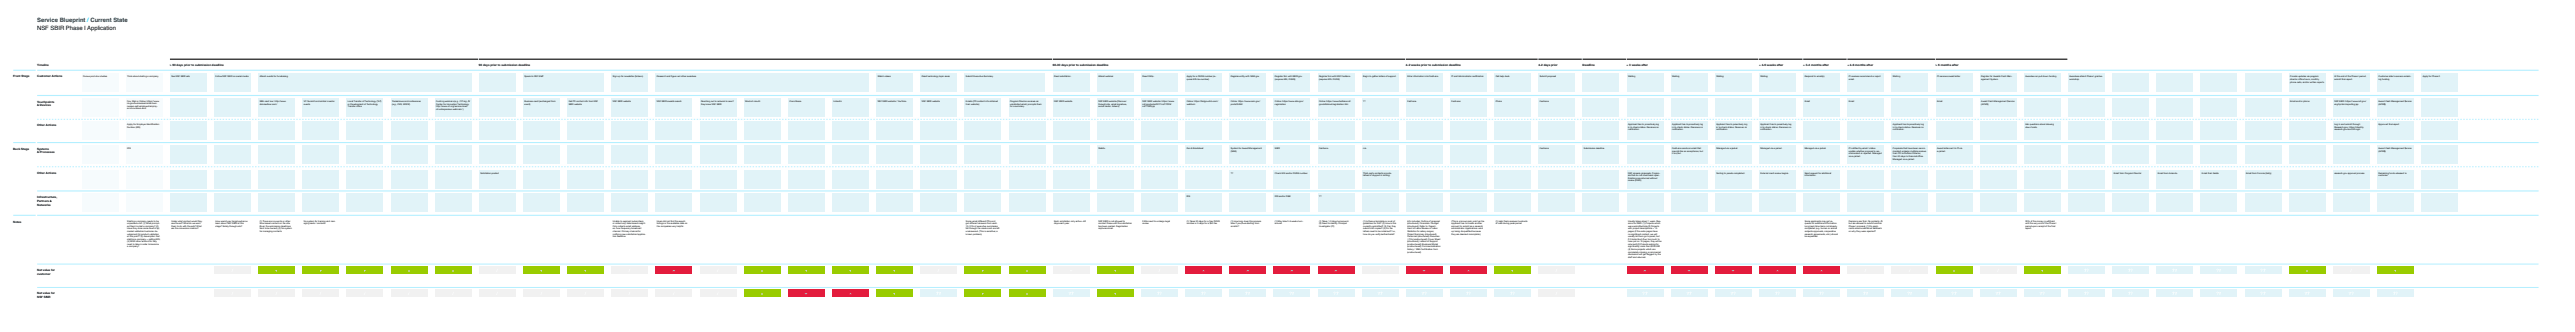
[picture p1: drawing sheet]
<svg xmlns="http://www.w3.org/2000/svg" width="2469mm" height="317mm" viewBox="0 0 2469 317" stroke-linecap="round" stroke-linejoin="round" font-family="sans-serif">
<defs><g id="words">
<text font-size="5.6" fill="#1c304a" x="36" y="21">Service Blueprint /Current State</text>
<text font-size="5.6" x="36" y="28">NSF SBIR Phase I Application</text>
<g font-size="4.2" fill="#fff">
<text x="264" y="260">+</text>
<text x="306" y="260">+</text>
<text x="349" y="260">+</text>
<text x="391" y="260">+</text>
<text x="433" y="260">+</text>
<text x="518" y="260">+</text>
<text x="560" y="260">+</text>
<text x="645" y="260">–</text>
<text x="730" y="260">+</text>
<text x="772" y="260">+</text>
<text x="814" y="260">+</text>
<text x="857" y="260">+</text>
<text x="941" y="260">+</text>
<text x="984" y="260">+</text>
<text x="1068" y="260">+</text>
<text x="1153" y="260">–</text>
<text x="1196" y="260">–</text>
<text x="1238" y="260">–</text>
<text x="1280" y="260">–</text>
<text x="1365" y="260">–</text>
<text x="1407" y="260">–</text>
<text x="1449" y="260">+</text>
<text x="1577" y="260">–</text>
<text x="1619" y="260">–</text>
<text x="1661" y="260">–</text>
<text x="1704" y="260">–</text>
<text x="1746" y="260">–</text>
<text x="1873" y="260">+</text>
<text x="1957" y="260">+</text>
<text x="2211" y="260">+</text>
<text x="2296" y="260">+</text>
<text x="730" y="282">+</text>
<text x="772" y="282">–</text>
<text x="815" y="282">–</text>
<text x="857" y="282">+</text>
<text x="941" y="282">+</text>
<text x="984" y="282">+</text>
<text x="1068" y="282">+</text>
</g>
<g font-size="2.8">
<text x="36" y="63">Timeline</text>
<text x="163" y="63">&gt; 90 days prior to submission deadline</text>
<text x="459" y="63">90 days prior to submission deadline</text>
<text x="1010" y="63">60-30 days prior to submission deadline</text>
<text x="1348" y="63">4-2 weeks prior to submission deadline</text>
<text x="1475" y="63">4-2 days prior</text>
<text x="1518" y="63">Deadline</text>
<text x="1560" y="63">+ 3 weeks after</text>
<text x="1687" y="63">+ 4-6 weeks after</text>
<text x="1729" y="63">+ 3-4 months after</text>
<text x="1772" y="63">+ 4-6 months after</text>
<text x="1856" y="63">&gt; 6 months after</text>
<text x="13" y="74">Front Stage</text>
<text x="36" y="74">Customer Actions</text>
<text x="36" y="98">Touchpoints</text>
<text x="36" y="102">&amp; Devices</text>
<text x="36" y="121">Other Actions</text>
<text x="13" y="143">Back Stage</text>
<text x="36" y="143">Systems</text>
<text x="36" y="147">&amp; Processes</text>
<text x="36" y="166">Other Actions</text>
<text x="36" y="190">Infrastructure,</text>
<text x="36" y="193">Partners &amp;</text>
<text x="36" y="197">Networks</text>
<text x="13" y="213">Notes</text>
<text x="36" y="259">Net value for</text>
<text x="36" y="263">customer</text>
<text x="36" y="281">Net value for</text>
<text x="36" y="285">NSF SBIR</text>
</g>
<g font-size="2.1">
<text x="80" y="74">Pursue post-doc studies</text>
<text x="122" y="74">Think about starting a company</text>
<text x="164" y="74">See NSF SBIR ads</text>
<text x="207" y="74">Follow NSF SBIR on social media</text>
<text x="249" y="74">Attend events for fundraising.</text>
<text x="503" y="74">Speak to NSF Staf</text>
<text x="520" y="74">f</text>
<text x="588" y="74">Sign up for newsletter (listserv)</text>
<text x="630" y="74">Research and f</text>
<text x="644" y="74">igure out other awardees</text>
<text x="842" y="74">Watch videos</text>
<text x="884" y="74">Read technology topic areas</text>
<text x="926" y="74">Submit Executive Summary</text>
<text x="1011" y="74">Read solicitation.</text>
<text x="1053" y="74">Attend webinar.</text>
<text x="1096" y="74">Read FAQs.</text>
<text x="1138" y="74">Apply for a DUNS number (re-</text>
<text x="1138" y="76">quires EIN tax number)</text>
<text x="1180" y="74">Register entity with SAM.gov</text>
<text x="1223" y="74">Register f</text>
<text x="1223" y="76">(requires EIN, DUNS)</text>
<text x="1231" y="74">irm with SBIR.gov</text>
<text x="1265" y="74">Register f</text>
<text x="1265" y="76">(requires EIN, DUNS)</text>
<text x="1273" y="74">irm with NSF Fastlane</text>
<text x="1307" y="74">Begin to gather letters of support.</text>
<text x="1350" y="74">Enter information into FastLane</text>
<text x="1392" y="74">PI and Administrator certif</text>
<text x="1416" y="74">ication</text>
<text x="1434" y="74">Call help desk</text>
<text x="1477" y="74">Submit proposal</text>
<text x="1561" y="74">Waiting</text>
<text x="1604" y="74">Waiting</text>
<text x="1646" y="74">Waiting</text>
<text x="1688" y="74">Waiting</text>
<text x="1731" y="74">Respond to email(s).</text>
<text x="1773" y="74">PI receives recommend or reject</text>
<text x="1773" y="76">email.</text>
<text x="1815" y="74">Waiting</text>
<text x="1858" y="74">PI receives award letter.</text>
<text x="1900" y="74">Register for Awards Cash Man-</text>
<text x="1900" y="76">agement System.</text>
<text x="1942" y="74">Awardee can pull down funding.</text>
<text x="1985" y="74">Awardees attend Phase I grantee</text>
<text x="1985" y="76">workshop.</text>
<text x="2196" y="74">Provide updates via program</text>
<text x="2196" y="76">director of</text>
<text x="2205" y="76">f</text>
<text x="2205" y="76">ice hours, monthly</text>
<text x="2239" y="74">At the end of the Phase I period,</text>
<text x="2239" y="76">submit f</text>
<text x="2246" y="76">inal report.</text>
<text x="2281" y="74">Customer able to access remain-</text>
<text x="2281" y="76">ing funding</text>
<text x="2323" y="74">Apply for Phase II</text>
<text x="2196" y="79">phone calls, and/or written reports</text>
<text x="122" y="97">Fax, Mail or Online: https://www.</text>
<text x="122" y="100">irs.gov/businesses/small-busi-</text>
<text x="249" y="98">SBA road tour: http://www.</text>
<text x="249" y="100">sbirroadtour.com/</text>
<text x="291" y="98">VC Summit and similar investor</text>
<text x="291" y="100">events</text>
<text x="334" y="98">Local Transfer of Technology (ToT)</text>
<text x="334" y="100">or Development of Technology</text>
<text x="376" y="98">Tradeshows and conferences</text>
<text x="376" y="100">(e.g., CES, SXSW)</text>
<text x="418" y="98">Funding webinars (e.g., CIT.org ‚Äî</text>
<text x="418" y="100">Center for Innovation Technology:</text>
<text x="503" y="98">Business card (exchanged from</text>
<text x="503" y="100">event)</text>
<text x="545" y="98">Get PD contact info from NSF</text>
<text x="545" y="100">SBIR website</text>
<text x="588" y="98">NSF SBIR website</text>
<text x="630" y="98">NSF SBIR awards search</text>
<text x="672" y="98">Reaching out to network to see if</text>
<text x="672" y="100">they know NSF SBIR</text>
<text x="715" y="98">Word-of-mouth</text>
<text x="757" y="98">Crunchbase</text>
<text x="799" y="98">LinkedIn</text>
<text x="842" y="98">NSF SBIR website / YouTube</text>
<text x="884" y="98">NSF SBIR website</text>
<text x="926" y="98">Emails (PD contact info obtained</text>
<text x="926" y="100">from website)</text>
<text x="969" y="98">Program Director receives an</text>
<text x="969" y="100">unsolicited email; prompts them</text>
<text x="1011" y="98">NSF SBIR website</text>
<text x="1053" y="98">NSF SBIR website (Discover</text>
<text x="1053" y="100">through site, email signature,</text>
<text x="1096" y="98">NSF SBIR website: https://www.</text>
<text x="1096" y="100">nsf.gov/pubs/2017/nsf17029/</text>
<text x="1138" y="98">Online: https://fedgov.dnb.com/</text>
<text x="1138" y="100">webform</text>
<text x="1180" y="98">Online: https://www.sam.gov/</text>
<text x="1180" y="100">portal/SAM/</text>
<text x="1223" y="98">Online: https://www.sbir.gov/</text>
<text x="1223" y="100">registration</text>
<text x="1265" y="98">Online: https://www.fastlane.nsf.</text>
<text x="1265" y="100">gov/a0/about/registration.htm</text>
<text x="1307" y="98">??</text>
<text x="1350" y="98">FastLane</text>
<text x="1392" y="98">FastLane</text>
<text x="1434" y="98">Phone</text>
<text x="1477" y="98">FastLane</text>
<text x="1731" y="98">Email</text>
<text x="1773" y="98">Email</text>
<text x="1858" y="98">Email</text>
<text x="1900" y="98">Award Cash Management $ervice</text>
<text x="1900" y="100">(ACM$)</text>
<text x="2196" y="98">Email and/or phone</text>
<text x="2239" y="98">NSF SBIR: https://www.nsf.gov/</text>
<text x="2239" y="100">eng/iip/sbir/reporting.jsp</text>
<text x="2281" y="98">Award Cash Management $ervice</text>
<text x="2281" y="100">(ACM$)</text>
<text x="122" y="102">nesses-self-employed/employ-</text>
<text x="122" y="105">er-id-numbers-eins</text>
<text x="334" y="103">Transfer of</text>
<text x="343" y="103">f</text>
<text x="343" y="103">ice</text>
<text x="418" y="103">http://www.cit.org/service-lines/</text>
<text x="418" y="105">cit-entrepreneur-webinars/ )</text>
<text x="969" y="103">for a summary.</text>
<text x="1053" y="103">social media, listserv)</text>
<text x="1096" y="103">nsf17029.jsp</text>
<text x="122" y="119">Apply for Employer Identif</text>
<text x="146" y="119">ication</text>
<text x="1561" y="120">Applicant has to proactively log</text>
<text x="1604" y="120">Applicant has to proactively log</text>
<text x="1646" y="120">Applicant has to proactively log</text>
<text x="1688" y="120">Applicant has to proactively log</text>
<text x="1815" y="120">Applicant has to proactively log</text>
<text x="1942" y="120">Ask questions about drawing</text>
<text x="2239" y="120">Log in and submit through</text>
<text x="2281" y="120">Approved f</text>
<text x="2291" y="120">inal report</text>
<text x="122" y="122">Number (EIN)</text>
<text x="1561" y="122">in to check status. Receives no</text>
<text x="1561" y="125">notif</text>
<text x="1565" y="125">ication.</text>
<text x="1604" y="122">in to check status. Receives no</text>
<text x="1604" y="125">notif</text>
<text x="1607" y="125">ication.</text>
<text x="1646" y="122">in to check status. Receives no</text>
<text x="1646" y="125">notif</text>
<text x="1650" y="125">ication.</text>
<text x="1688" y="122">in to check status. Receives no</text>
<text x="1688" y="125">notif</text>
<text x="1692" y="125">ication.</text>
<text x="1815" y="122">in to check status. Receives no</text>
<text x="1815" y="125">notif</text>
<text x="1819" y="125">ication.</text>
<text x="1942" y="122">down funds.</text>
<text x="2239" y="122">Research.gov: https://identity.</text>
<text x="2239" y="125">research.gov/sso/UI/Login</text>
<text x="122" y="142">IRS</text>
<text x="1053" y="143">WebEx</text>
<text x="1138" y="143">Dun &amp; Bradstreet</text>
<text x="1180" y="143">System for Award Management</text>
<text x="1223" y="143">SBIR</text>
<text x="1265" y="143">FastLane</text>
<text x="1307" y="143">n/a</text>
<text x="1477" y="143">FastLane</text>
<text x="1519" y="143">Submission deadline</text>
<text x="1604" y="143">FastLane sends an email that</text>
<text x="1646" y="143">Managed via e-jacket.</text>
<text x="1688" y="143">Managed via e-jacket.</text>
<text x="1731" y="143">Managed via e-jacket</text>
<text x="1773" y="143">PI notif</text>
<text x="1779" y="143">ied by email / status</text>
<text x="1815" y="143">Proposals that have been recom-</text>
<text x="1858" y="143">Award letter sent to PI via</text>
<text x="2281" y="143">Award Cash Management $ervice</text>
<text x="1180" y="145">(SAM)</text>
<text x="1604" y="145">sounds like an acceptance, but</text>
<text x="1604" y="148">it isn‚Äôt.</text>
<text x="1773" y="145">update whether proposal is rec-</text>
<text x="1773" y="148">ommended or rejected. Managed</text>
<text x="1815" y="145">mended undergo multiple reviews</text>
<text x="1815" y="148">from PD to Division Director,</text>
<text x="1858" y="145">e-jacket.</text>
<text x="2281" y="145">(ACM$)</text>
<text x="1773" y="150">via e-jacket.</text>
<text x="1815" y="150">then 30 days to f</text>
<text x="1815" y="153">Managed via e-jacket.</text>
<text x="1831" y="150">inancial of</text>
<text x="1840" y="150">f</text>
<text x="1840" y="150">ice.</text>
<text x="461" y="166">Solicitation posted</text>
<text x="1180" y="166">??</text>
<text x="1223" y="166">Check EIN and/or DUNS number.</text>
<text x="1307" y="166">Third-party contacts provide</text>
<text x="1561" y="166">NSF screens proposals. Propos-</text>
<text x="1646" y="166">Sorting to panels completed.</text>
<text x="1688" y="166">External merit review begins.</text>
<text x="1731" y="166">Send request for additional</text>
<text x="2027" y="166">Email from Program Director</text>
<text x="2069" y="166">Email from Amanda</text>
<text x="2112" y="166">Email from Selda</text>
<text x="2154" y="166">Email from Comms (Kelly)</text>
<text x="2239" y="166">research.gov approval process</text>
<text x="2281" y="166">Remaining funds released to</text>
<text x="1307" y="169">letters of support in writing.</text>
<text x="1561" y="169">als that do not meet basic spec-</text>
<text x="1561" y="171">if</text>
<text x="1561" y="173">review (RWR)</text>
<text x="1562" y="171">ications are returned without</text>
<text x="1731" y="169">information.</text>
<text x="2281" y="169">customer.</text>
<text x="1138" y="189">IRS</text>
<text x="1223" y="189">IRS and/or D&amp;B</text>
<text x="1265" y="189">??</text>
<text x="122" y="212">Starting a company needs to be</text>
<text x="122" y="214">unpacked a bit. (1) What prompt-</text>
<text x="164" y="212">Under what context would they</text>
<text x="164" y="214">see the ad? What do we want</text>
<text x="207" y="212">How would your target audience</text>
<text x="207" y="214">learn about NSF SBIR at this</text>
<text x="249" y="212">(1) There are no events or other</text>
<text x="249" y="214">time-based content on the site.</text>
<text x="291" y="212">No system for trackng and man-</text>
<text x="291" y="214">aging leads / contacts</text>
<text x="588" y="212">Unable to segment subscribers</text>
<text x="588" y="214">or collect any data-based insight.</text>
<text x="630" y="212">Users did not f</text>
<text x="630" y="214">listings or the available data on</text>
<text x="643" y="212">ind the search</text>
<text x="926" y="212">Some email dif</text>
<text x="926" y="214">get dif</text>
<text x="932" y="214">ferent answers from each.</text>
<text x="940" y="212">ferent PDs and</text>
<text x="1011" y="212">Each solicitation only active ~60</text>
<text x="1011" y="214">days each year.</text>
<text x="1053" y="212">NSF SBIR is not allowed to</text>
<text x="1053" y="214">conduct these until the solicitation</text>
<text x="1096" y="212">FAQs need to undergo legal</text>
<text x="1096" y="214">review</text>
<text x="1138" y="212">(1) Takes 30 days for a free DUNS</text>
<text x="1138" y="214">number or 5 days for a $50 fee.</text>
<text x="1180" y="212">(1) How long does this process</text>
<text x="1180" y="214">take if you‚Äôre starting from</text>
<text x="1223" y="212">(1) May take 2-6 weeks turn-</text>
<text x="1223" y="214">around.</text>
<text x="1265" y="212">(1) Takes 1-2 days turnaround.</text>
<text x="1265" y="214">(2) Need to identify Principal</text>
<text x="1307" y="212">(1) Is there a template or a set of</text>
<text x="1307" y="214">guidelines for this? (2) How is this</text>
<text x="1350" y="212">Info includes: Outline of proposal</text>
<text x="1350" y="214">(structured); Financials / Budget</text>
<text x="1392" y="212">(This is a known pain point as the</text>
<text x="1392" y="214">applicant has to create another</text>
<text x="1434" y="212">(1) Help Desk receives hundreds</text>
<text x="1434" y="214">of calls during peak period</text>
<text x="1561" y="212">Usually takes about 1 week. Rea-</text>
<text x="1561" y="214">sons for RWR: (1) Projects which</text>
<text x="1731" y="212">Some applicants may get re-</text>
<text x="1731" y="214">quests for additional information.</text>
<text x="1773" y="212">Decisions are f</text>
<text x="1773" y="214">but are allowed to submit another</text>
<text x="1786" y="212">inal. No protests ‚Äî</text>
<text x="1942" y="212">20% of the money is withheld</text>
<text x="1942" y="214">until the very end of the Phase I</text>
<text x="122" y="217">ed them to start a company? (2)</text>
<text x="122" y="219">Have they done some level of (a)</text>
<text x="122" y="222">market validation/customer de-</text>
<text x="164" y="217">them to do with the ads? What</text>
<text x="164" y="219">are the conversion metrics?</text>
<text x="207" y="217">stage? Solely through ads?</text>
<text x="249" y="217">(Even the submission deadlines</text>
<text x="249" y="219">tend to be buried.) (2) No system</text>
<text x="249" y="222">for managing contacts</text>
<text x="588" y="217">Only collects email address-</text>
<text x="588" y="219">es. Low frequency broadcast</text>
<text x="588" y="222">channel. Primary channel for</text>
<text x="630" y="217">the companies very helpful.</text>
<text x="926" y="217">10-12% of executive summaries</text>
<text x="926" y="219">fall through the cracks and are left</text>
<text x="926" y="222">unanswered. (This is sensitive; a</text>
<text x="1053" y="217">has been posted. Registration</text>
<text x="1053" y="219">captures email.</text>
<text x="1180" y="217">scratch?</text>
<text x="1265" y="217">Investigator (PI)</text>
<text x="1307" y="217">currently submitted? (3) Can they</text>
<text x="1307" y="219">submit soft copies? (4) Do the</text>
<text x="1307" y="222">letters need to be notarized? I.e.,</text>
<text x="1350" y="217">(structured); Refer to Depart-</text>
<text x="1350" y="219">ment of Labor/Bureau of Labor</text>
<text x="1350" y="222">Statistics for salary ranges;</text>
<text x="1392" y="217">account to submit as a research</text>
<text x="1392" y="219">administrator. Applications wind</text>
<text x="1392" y="222">up being disqualif</text>
<text x="1408" y="222">ied because</text>
<text x="1561" y="217">were submitted late (2) Projects</text>
<text x="1561" y="219">with project descriptions &gt; 15</text>
<text x="1561" y="222">pages (if the extra pages have</text>
<text x="1731" y="217">Long lead-time items not already</text>
<text x="1731" y="219">completed (e.g. human or animal</text>
<text x="1731" y="222">subjects approvals, cooperative</text>
<text x="1773" y="217">Phase I proposal. (1) Do appli-</text>
<text x="1773" y="219">cants receive additional feedback</text>
<text x="1773" y="222">on why they were rejected?</text>
<text x="1942" y="217">period upon receipt of the f</text>
<text x="1942" y="219">report.</text>
<text x="1967" y="217">inal</text>
<text x="122" y="224">velopment (b) product validation</text>
<text x="122" y="227">at this point? (3) Assumption that</text>
<text x="588" y="224">notifying new solicitation/applica-</text>
<text x="588" y="227">tion deadline.</text>
<text x="926" y="224">known problem)</text>
<text x="1307" y="224">how do you verify/authenticate?</text>
<text x="1350" y="224">Project Summary (structured);</text>
<text x="1350" y="227">Personnel (structured); Resumes</text>
<text x="1392" y="224">they are deemed incomplete.)</text>
<text x="1561" y="224">no signif</text>
<text x="1561" y="227">usually let them go to panel, but</text>
<text x="1569" y="224">icant content, we will</text>
<text x="1731" y="224">research agreements, etc.) should</text>
<text x="1731" y="227">be expedited.</text>
<text x="122" y="229">starting a company = getting EIN;</text>
<text x="122" y="232">(4) What other actions do they</text>
<text x="1350" y="229">/ CVs (unstructured); Cover Sheet</text>
<text x="1350" y="232">(structured); Letters of Support</text>
<text x="1561" y="229">if it looks like it‚Äôs too much to</text>
<text x="1561" y="232">have put on 15 pages, they will be</text>
<text x="122" y="234">need to take in order to become</text>
<text x="122" y="237">a company?</text>
<text x="1350" y="234">(unstructured); Business Model</text>
<text x="1350" y="237">(unstructured); Commercialization</text>
<text x="1350" y="239">history / SBA Certif</text>
<text x="1367" y="239">ication form</text>
<text x="1561" y="234">returned) (3) Projects asking for</text>
<text x="1561" y="237">signif</text>
<text x="1561" y="239">(4) Some projects which are</text>
<text x="1566" y="237">icantly more than $225,000</text>
<text x="1350" y="242">(unstructured)</text>
<text x="1561" y="242">completely missing a commercial</text>
<text x="1561" y="244">discussion will get f</text>
<text x="1579" y="244">lagged by the</text>
<text x="1561" y="246">staf</text>
<text x="1564" y="246">f and returned.</text>
</g>
</g></defs>
<path d="M13 67h21M36 67h2399M36 91h2399M13 136h21M36 136h2399M36 183h2399M13 206h21M36 206h2399" fill="none" stroke="#b3efff" stroke-width="1.1" stroke-linecap="butt"/>
<path d="M36 114h2399M36 159h2399" fill="none" stroke="#b3efff" stroke-width=".96" stroke-dasharray="1.4 1.4" stroke-linecap="butt"/>
<path d="M36 253h2399M36 275h2399" fill="none" stroke="#b3efff" stroke-width=".96"/>
<path d="M163 57h296M459 57h550M1010 57h338M1348 57h127M1475 57h42M1518 57h41M1560 57h126M1687 57h42M1729 57h42M1772 57h84M1856 57h127" fill="none" stroke="#000" stroke-width="1.1" stroke-linecap="butt"/>
<g fill="#f6fbfd">
<path d="M78 71h36v17h-36z"/>
<path d="M78 94h36v18h-36z"/>
<path d="M78 116h36v18h-36z"/>
<path d="M78 139h36v18h-36z"/>
<path d="M78 163h36v17h-36z"/>
<path d="M78 185h36v18h-36z"/>
<path d="M121 71h35v17h-35z"/>
<path d="M121 94h35v18h-35z"/>
<path d="M121 116h35v18h-35z"/>
<path d="M121 139h35v18h-35z"/>
<path d="M121 163h35v17h-35z"/>
<path d="M121 185h35v18h-35z"/>
</g>
<g fill="#e1f3f8">
<path d="M163 71h35v17h-35z"/>
<path d="M163 94h35v18h-35z"/>
<path d="M163 116h35v18h-35z"/>
<path d="M163 139h35v18h-35z"/>
<path d="M163 163h35v17h-35z"/>
<path d="M163 185h35v18h-35z"/>
<path d="M205 71h36v17h-36z"/>
<path d="M205 94h36v18h-36z"/>
<path d="M205 116h36v18h-36z"/>
<path d="M205 139h36v18h-36z"/>
<path d="M205 163h36v17h-36z"/>
<path d="M205 185h36v18h-36z"/>
</g>
<g fill="#f1f1f1">
<path d="M205 255h36v7h-36z"/>
<path d="M205 277h36v7h-36z"/>
</g>
<g fill="#e1f3f8">
<path d="M248 71h204v17h-204z"/>
<path d="M248 94h35v18h-35z"/>
<path d="M248 116h35v18h-35z"/>
<path d="M248 139h35v18h-35z"/>
<path d="M248 163h35v17h-35z"/>
<path d="M248 185h35v18h-35z"/>
</g>
<path d="M248 255h35v7h-35z" fill="#9c0"/>
<path d="M248 277h35v7h-35z" fill="#f1f1f1"/>
<g fill="#e1f3f8">
<path d="M290 94h35v18h-35z"/>
<path d="M290 116h35v18h-35z"/>
<path d="M290 139h35v18h-35z"/>
<path d="M290 163h35v17h-35z"/>
<path d="M290 185h35v18h-35z"/>
</g>
<path d="M290 255h35v7h-35z" fill="#9c0"/>
<path d="M290 277h35v7h-35z" fill="#f1f1f1"/>
<g fill="#e1f3f8">
<path d="M332 94h36v18h-36z"/>
<path d="M332 116h36v18h-36z"/>
<path d="M332 139h36v18h-36z"/>
<path d="M332 163h36v17h-36z"/>
<path d="M332 185h36v18h-36z"/>
</g>
<path d="M332 255h36v7h-36z" fill="#9c0"/>
<path d="M332 277h36v7h-36z" fill="#f1f1f1"/>
<g fill="#e1f3f8">
<path d="M375 94h35v18h-35z"/>
<path d="M375 116h35v18h-35z"/>
<path d="M375 139h35v18h-35z"/>
<path d="M375 163h35v17h-35z"/>
<path d="M375 185h35v18h-35z"/>
</g>
<path d="M375 255h35v7h-35z" fill="#9c0"/>
<path d="M375 277h35v7h-35z" fill="#f1f1f1"/>
<g fill="#e1f3f8">
<path d="M417 94h35v18h-35z"/>
<path d="M417 116h35v18h-35z"/>
<path d="M417 139h35v18h-35z"/>
<path d="M417 163h35v17h-35z"/>
<path d="M417 185h35v18h-35z"/>
</g>
<path d="M417 255h35v7h-35z" fill="#9c0"/>
<path d="M417 277h35v7h-35z" fill="#f1f1f1"/>
<g fill="#e1f3f8">
<path d="M459 94h36v18h-36z"/>
<path d="M459 71h36v17h-36z"/>
<path d="M459 116h36v18h-36z"/>
<path d="M459 139h36v18h-36z"/>
<path d="M459 163h36v17h-36z"/>
<path d="M459 185h36v18h-36z"/>
</g>
<g fill="#f1f1f1">
<path d="M459 255h36v7h-36z"/>
<path d="M459 277h36v7h-36z"/>
</g>
<g fill="#e1f3f8">
<path d="M502 71h77v17h-77z"/>
<path d="M502 94h35v18h-35z"/>
<path d="M502 116h35v18h-35z"/>
<path d="M502 139h35v18h-35z"/>
<path d="M502 163h35v17h-35z"/>
<path d="M502 185h35v18h-35z"/>
</g>
<path d="M502 255h35v7h-35z" fill="#9c0"/>
<path d="M502 277h35v7h-35z" fill="#f1f1f1"/>
<g fill="#e1f3f8">
<path d="M544 94h35v18h-35z"/>
<path d="M544 116h35v18h-35z"/>
<path d="M544 139h35v18h-35z"/>
<path d="M544 163h35v17h-35z"/>
<path d="M544 185h35v18h-35z"/>
</g>
<path d="M544 255h35v7h-35z" fill="#9c0"/>
<path d="M544 277h35v7h-35z" fill="#f1f1f1"/>
<g fill="#e1f3f8">
<path d="M586 71h36v17h-36z"/>
<path d="M586 94h36v18h-36z"/>
<path d="M586 116h36v18h-36z"/>
<path d="M586 139h36v18h-36z"/>
<path d="M586 163h36v17h-36z"/>
<path d="M586 185h36v18h-36z"/>
</g>
<g fill="#f1f1f1">
<path d="M586 255h36v7h-36z"/>
<path d="M586 277h36v7h-36z"/>
</g>
<g fill="#e1f3f8">
<path d="M629 71h204v17h-204z"/>
<path d="M629 94h35v18h-35z"/>
<path d="M629 116h35v18h-35z"/>
<path d="M629 139h35v18h-35z"/>
<path d="M629 163h35v17h-35z"/>
<path d="M629 185h35v18h-35z"/>
</g>
<path d="M629 255h35v7h-35z" fill="#e31c3d"/>
<path d="M629 277h35v7h-35z" fill="#f1f1f1"/>
<g fill="#e1f3f8">
<path d="M671 94h35v18h-35z"/>
<path d="M671 116h35v18h-35z"/>
<path d="M671 139h35v18h-35z"/>
<path d="M671 163h35v17h-35z"/>
<path d="M671 185h35v18h-35z"/>
</g>
<g fill="#f1f1f1">
<path d="M671 255h35v7h-35z"/>
<path d="M671 277h35v7h-35z"/>
</g>
<g fill="#e1f3f8">
<path d="M713 94h36v18h-36z"/>
<path d="M713 116h36v18h-36z"/>
<path d="M713 139h36v18h-36z"/>
<path d="M713 163h36v17h-36z"/>
<path d="M713 185h36v18h-36z"/>
</g>
<g fill="#9c0">
<path d="M713 255h36v7h-36z"/>
<path d="M713 277h36v7h-36z"/>
</g>
<g fill="#e1f3f8">
<path d="M756 94h35v18h-35z"/>
<path d="M756 116h35v18h-35z"/>
<path d="M756 139h35v18h-35z"/>
<path d="M756 163h35v17h-35z"/>
<path d="M756 185h35v18h-35z"/>
</g>
<path d="M756 255h35v7h-35z" fill="#9c0"/>
<path d="M756 277h35v7h-35z" fill="#e31c3d"/>
<g fill="#e1f3f8">
<path d="M798 94h35v18h-35z"/>
<path d="M798 116h35v18h-35z"/>
<path d="M798 139h35v18h-35z"/>
<path d="M798 163h35v17h-35z"/>
<path d="M798 185h35v18h-35z"/>
</g>
<path d="M798 255h35v7h-35z" fill="#9c0"/>
<path d="M798 277h35v7h-35z" fill="#e31c3d"/>
<g fill="#e1f3f8">
<path d="M840 71h36v17h-36z"/>
<path d="M840 94h36v18h-36z"/>
<path d="M840 116h36v18h-36z"/>
<path d="M840 139h36v18h-36z"/>
<path d="M840 163h36v17h-36z"/>
<path d="M840 185h36v18h-36z"/>
</g>
<g fill="#9c0">
<path d="M840 255h36v7h-36z"/>
<path d="M840 277h36v7h-36z"/>
</g>
<g fill="#e1f3f8">
<path d="M883 71h35v17h-35z"/>
<path d="M883 94h35v18h-35z"/>
<path d="M883 116h35v18h-35z"/>
<path d="M883 139h35v18h-35z"/>
<path d="M883 163h35v17h-35z"/>
<path d="M883 185h35v18h-35z"/>
</g>
<path d="M883 255h35v7h-35z" fill="#f1f1f1"/>
<g fill="#e1f3f8">
<path d="M883 277h35v7h-35z"/>
<path d="M925 71h78v17h-78z"/>
<path d="M925 94h35v18h-35z"/>
<path d="M925 116h35v18h-35z"/>
<path d="M925 139h35v18h-35z"/>
<path d="M925 163h35v17h-35z"/>
<path d="M925 185h35v18h-35z"/>
</g>
<g fill="#9c0">
<path d="M925 255h35v7h-35z"/>
<path d="M925 277h35v7h-35z"/>
</g>
<g fill="#e1f3f8">
<path d="M967 94h36v18h-36z"/>
<path d="M967 116h36v18h-36z"/>
<path d="M967 139h36v18h-36z"/>
<path d="M967 163h36v17h-36z"/>
<path d="M967 185h36v18h-36z"/>
</g>
<g fill="#9c0">
<path d="M967 255h36v7h-36z"/>
<path d="M967 277h36v7h-36z"/>
</g>
<g fill="#e1f3f8">
<path d="M1010 71h35v17h-35z"/>
<path d="M1010 94h35v18h-35z"/>
<path d="M1010 116h35v18h-35z"/>
<path d="M1010 139h35v18h-35z"/>
<path d="M1010 163h35v17h-35z"/>
<path d="M1010 185h35v18h-35z"/>
</g>
<path d="M1010 255h35v7h-35z" fill="#f1f1f1"/>
<g fill="#e1f3f8">
<path d="M1010 277h35v7h-35z"/>
<path d="M1052 71h35v17h-35z"/>
<path d="M1052 94h35v18h-35z"/>
<path d="M1052 116h35v18h-35z"/>
<path d="M1052 139h35v18h-35z"/>
<path d="M1052 163h35v17h-35z"/>
<path d="M1052 185h35v18h-35z"/>
</g>
<g fill="#9c0">
<path d="M1052 255h35v7h-35z"/>
<path d="M1052 277h35v7h-35z"/>
</g>
<g fill="#e1f3f8">
<path d="M1094 71h36v17h-36z"/>
<path d="M1094 94h36v18h-36z"/>
<path d="M1094 116h36v18h-36z"/>
<path d="M1094 139h36v18h-36z"/>
<path d="M1094 163h36v17h-36z"/>
<path d="M1094 185h36v18h-36z"/>
</g>
<path d="M1094 255h36v7h-36z" fill="#f1f1f1"/>
<g fill="#e1f3f8">
<path d="M1094 277h36v7h-36z"/>
<path d="M1137 71h35v17h-35z"/>
<path d="M1137 94h35v18h-35z"/>
<path d="M1137 116h35v18h-35z"/>
<path d="M1137 139h35v18h-35z"/>
<path d="M1137 163h35v17h-35z"/>
<path d="M1137 185h35v18h-35z"/>
</g>
<path d="M1137 255h35v7h-35z" fill="#e31c3d"/>
<g fill="#e1f3f8">
<path d="M1137 277h35v7h-35z"/>
<path d="M1179 71h35v17h-35z"/>
<path d="M1179 94h35v18h-35z"/>
<path d="M1179 116h35v18h-35z"/>
<path d="M1179 139h35v18h-35z"/>
<path d="M1179 163h35v17h-35z"/>
<path d="M1179 185h35v18h-35z"/>
</g>
<path d="M1179 255h35v7h-35z" fill="#e31c3d"/>
<g fill="#e1f3f8">
<path d="M1179 277h35v7h-35z"/>
<path d="M1221 71h36v17h-36z"/>
<path d="M1221 94h36v18h-36z"/>
<path d="M1221 116h36v18h-36z"/>
<path d="M1221 139h36v18h-36z"/>
<path d="M1221 163h36v17h-36z"/>
<path d="M1221 185h36v18h-36z"/>
</g>
<path d="M1221 255h36v7h-36z" fill="#e31c3d"/>
<g fill="#e1f3f8">
<path d="M1221 277h36v7h-36z"/>
<path d="M1264 71h35v17h-35z"/>
<path d="M1264 94h35v18h-35z"/>
<path d="M1264 116h35v18h-35z"/>
<path d="M1264 139h35v18h-35z"/>
<path d="M1264 163h35v17h-35z"/>
<path d="M1264 185h35v18h-35z"/>
</g>
<path d="M1264 255h35v7h-35z" fill="#e31c3d"/>
<g fill="#e1f3f8">
<path d="M1264 277h35v7h-35z"/>
<path d="M1306 71h35v17h-35z"/>
<path d="M1306 94h35v18h-35z"/>
<path d="M1306 116h35v18h-35z"/>
<path d="M1306 139h35v18h-35z"/>
<path d="M1306 163h35v17h-35z"/>
<path d="M1306 185h35v18h-35z"/>
</g>
<path d="M1306 255h35v7h-35z" fill="#f1f1f1"/>
<g fill="#e1f3f8">
<path d="M1306 277h35v7h-35z"/>
<path d="M1348 71h36v17h-36z"/>
<path d="M1348 94h36v18h-36z"/>
<path d="M1348 116h36v18h-36z"/>
<path d="M1348 139h36v18h-36z"/>
<path d="M1348 163h36v17h-36z"/>
<path d="M1348 185h36v18h-36z"/>
</g>
<path d="M1348 255h36v7h-36z" fill="#e31c3d"/>
<g fill="#e1f3f8">
<path d="M1348 277h36v7h-36z"/>
<path d="M1391 71h35v17h-35z"/>
<path d="M1391 94h35v18h-35z"/>
<path d="M1391 116h35v18h-35z"/>
<path d="M1391 139h35v18h-35z"/>
<path d="M1391 163h35v17h-35z"/>
<path d="M1391 185h35v18h-35z"/>
</g>
<path d="M1391 255h35v7h-35z" fill="#e31c3d"/>
<g fill="#e1f3f8">
<path d="M1391 277h35v7h-35z"/>
<path d="M1433 71h35v17h-35z"/>
<path d="M1433 94h35v18h-35z"/>
<path d="M1433 116h35v18h-35z"/>
<path d="M1433 139h35v18h-35z"/>
<path d="M1433 163h35v17h-35z"/>
<path d="M1433 185h35v18h-35z"/>
</g>
<path d="M1433 255h35v7h-35z" fill="#9c0"/>
<g fill="#e1f3f8">
<path d="M1433 277h35v7h-35z"/>
<path d="M1475 71h36v17h-36z"/>
<path d="M1475 94h36v18h-36z"/>
<path d="M1475 116h36v18h-36z"/>
<path d="M1475 139h36v18h-36z"/>
<path d="M1475 163h36v17h-36z"/>
<path d="M1475 185h36v18h-36z"/>
</g>
<g fill="#f1f1f1">
<path d="M1475 255h36v7h-36z"/>
<path d="M1475 277h36v7h-36z"/>
</g>
<g fill="#e1f3f8">
<path d="M1518 71h35v17h-35z"/>
<path d="M1518 94h35v18h-35z"/>
<path d="M1518 116h35v18h-35z"/>
<path d="M1518 139h35v18h-35z"/>
<path d="M1518 163h35v17h-35z"/>
<path d="M1518 185h35v18h-35z"/>
<path d="M1560 71h35v17h-35z"/>
<path d="M1560 94h35v18h-35z"/>
<path d="M1560 116h35v18h-35z"/>
<path d="M1560 139h35v18h-35z"/>
<path d="M1560 163h35v17h-35z"/>
<path d="M1560 185h35v18h-35z"/>
</g>
<path d="M1560 255h35v7h-35z" fill="#e31c3d"/>
<g fill="#e1f3f8">
<path d="M1560 277h35v7h-35z"/>
<path d="M1602 71h36v17h-36z"/>
<path d="M1602 94h36v18h-36z"/>
<path d="M1602 116h36v18h-36z"/>
<path d="M1602 139h36v18h-36z"/>
<path d="M1602 163h36v17h-36z"/>
<path d="M1602 185h36v18h-36z"/>
</g>
<path d="M1602 255h36v7h-36z" fill="#e31c3d"/>
<g fill="#e1f3f8">
<path d="M1602 277h36v7h-36z"/>
<path d="M1645 71h35v17h-35z"/>
<path d="M1645 94h35v18h-35z"/>
<path d="M1645 116h35v18h-35z"/>
<path d="M1645 139h35v18h-35z"/>
<path d="M1645 163h35v17h-35z"/>
<path d="M1645 185h35v18h-35z"/>
</g>
<path d="M1645 255h35v7h-35z" fill="#e31c3d"/>
<g fill="#e1f3f8">
<path d="M1645 277h35v7h-35z"/>
<path d="M1687 71h35v17h-35z"/>
<path d="M1687 94h35v18h-35z"/>
<path d="M1687 116h35v18h-35z"/>
<path d="M1687 139h35v18h-35z"/>
<path d="M1687 163h35v17h-35z"/>
<path d="M1687 185h35v18h-35z"/>
</g>
<path d="M1687 255h35v7h-35z" fill="#e31c3d"/>
<g fill="#e1f3f8">
<path d="M1687 277h35v7h-35z"/>
<path d="M1729 71h36v17h-36z"/>
<path d="M1729 94h36v18h-36z"/>
<path d="M1729 116h36v18h-36z"/>
<path d="M1729 139h36v18h-36z"/>
<path d="M1729 163h36v17h-36z"/>
<path d="M1729 185h36v18h-36z"/>
</g>
<path d="M1729 255h36v7h-36z" fill="#e31c3d"/>
<g fill="#e1f3f8">
<path d="M1729 277h36v7h-36z"/>
<path d="M1772 71h35v17h-35z"/>
<path d="M1772 94h35v18h-35z"/>
<path d="M1772 116h35v18h-35z"/>
<path d="M1772 139h35v18h-35z"/>
<path d="M1772 163h35v17h-35z"/>
<path d="M1772 185h35v18h-35z"/>
</g>
<path d="M1772 255h35v7h-35z" fill="#f1f1f1"/>
<g fill="#e1f3f8">
<path d="M1772 277h35v7h-35z"/>
<path d="M1814 71h35v17h-35z"/>
<path d="M1814 94h35v18h-35z"/>
<path d="M1814 116h35v18h-35z"/>
<path d="M1814 139h35v18h-35z"/>
<path d="M1814 163h35v17h-35z"/>
<path d="M1814 185h35v18h-35z"/>
</g>
<path d="M1814 255h35v7h-35z" fill="#f1f1f1"/>
<g fill="#e1f3f8">
<path d="M1814 277h35v7h-35z"/>
<path d="M1856 71h36v17h-36z"/>
<path d="M1856 94h36v18h-36z"/>
<path d="M1856 116h36v18h-36z"/>
<path d="M1856 139h36v18h-36z"/>
<path d="M1856 163h36v17h-36z"/>
<path d="M1856 185h36v18h-36z"/>
</g>
<path d="M1856 255h36v7h-36z" fill="#9c0"/>
<g fill="#e1f3f8">
<path d="M1856 277h36v7h-36z"/>
<path d="M1899 71h35v17h-35z"/>
<path d="M1899 94h35v18h-35z"/>
<path d="M1899 116h35v18h-35z"/>
<path d="M1899 139h35v18h-35z"/>
<path d="M1899 163h35v17h-35z"/>
<path d="M1899 185h35v18h-35z"/>
</g>
<path d="M1899 255h35v7h-35z" fill="#f1f1f1"/>
<g fill="#e1f3f8">
<path d="M1899 277h35v7h-35z"/>
<path d="M1941 71h35v17h-35z"/>
<path d="M1941 94h35v18h-35z"/>
<path d="M1941 116h35v18h-35z"/>
<path d="M1941 139h35v18h-35z"/>
<path d="M1941 163h35v17h-35z"/>
<path d="M1941 185h35v18h-35z"/>
</g>
<path d="M1941 255h35v7h-35z" fill="#9c0"/>
<g fill="#e1f3f8">
<path d="M1941 277h35v7h-35z"/>
<path d="M1983 71h36v17h-36z"/>
<path d="M1983 94h36v18h-36z"/>
<path d="M1983 116h36v18h-36z"/>
<path d="M1983 139h36v18h-36z"/>
<path d="M1983 163h36v17h-36z"/>
<path d="M1983 185h36v18h-36z"/>
<path d="M1983 255h36v7h-36z"/>
<path d="M1983 277h36v7h-36z"/>
<path d="M2026 71h35v17h-35z"/>
<path d="M2026 94h35v18h-35z"/>
<path d="M2026 116h35v18h-35z"/>
<path d="M2026 139h35v18h-35z"/>
<path d="M2026 163h35v17h-35z"/>
<path d="M2026 185h35v18h-35z"/>
<path d="M2026 255h35v7h-35z"/>
<path d="M2026 277h35v7h-35z"/>
<path d="M2068 71h35v17h-35z"/>
<path d="M2068 94h35v18h-35z"/>
<path d="M2068 116h35v18h-35z"/>
<path d="M2068 139h35v18h-35z"/>
<path d="M2068 163h35v17h-35z"/>
<path d="M2068 185h35v18h-35z"/>
<path d="M2068 255h35v7h-35z"/>
<path d="M2068 277h35v7h-35z"/>
<path d="M2110 71h36v17h-36z"/>
<path d="M2110 94h36v18h-36z"/>
<path d="M2110 116h36v18h-36z"/>
<path d="M2110 139h36v18h-36z"/>
<path d="M2110 163h36v17h-36z"/>
<path d="M2110 185h36v18h-36z"/>
<path d="M2110 255h36v7h-36z"/>
<path d="M2110 277h36v7h-36z"/>
<path d="M2153 71h35v17h-35z"/>
<path d="M2153 94h35v18h-35z"/>
<path d="M2153 116h35v18h-35z"/>
<path d="M2153 139h35v18h-35z"/>
<path d="M2153 163h35v17h-35z"/>
<path d="M2153 185h35v18h-35z"/>
<path d="M2153 255h35v7h-35z"/>
<path d="M2153 277h35v7h-35z"/>
<path d="M2195 71h35v17h-35z"/>
<path d="M2195 94h35v18h-35z"/>
<path d="M2195 116h35v18h-35z"/>
<path d="M2195 139h35v18h-35z"/>
<path d="M2195 163h35v17h-35z"/>
<path d="M2195 185h35v18h-35z"/>
</g>
<path d="M2195 255h35v7h-35z" fill="#9c0"/>
<g fill="#e1f3f8">
<path d="M2195 277h35v7h-35z"/>
<path d="M2237 71h36v17h-36z"/>
<path d="M2237 94h36v18h-36z"/>
<path d="M2237 116h36v18h-36z"/>
<path d="M2237 139h36v18h-36z"/>
<path d="M2237 163h36v17h-36z"/>
<path d="M2237 185h36v18h-36z"/>
</g>
<path d="M2237 255h36v7h-36z" fill="#f1f1f1"/>
<g fill="#e1f3f8">
<path d="M2237 277h36v7h-36z"/>
<path d="M2280 71h35v17h-35z"/>
<path d="M2280 94h35v18h-35z"/>
<path d="M2280 116h35v18h-35z"/>
<path d="M2280 139h35v18h-35z"/>
<path d="M2280 163h35v17h-35z"/>
<path d="M2280 185h35v18h-35z"/>
</g>
<path d="M2280 255h35v7h-35z" fill="#9c0"/>
<g fill="#e1f3f8">
<path d="M2280 277h35v7h-35z"/>
<path d="M2322 71h35v17h-35z"/>
<path d="M2322 94h35v18h-35z"/>
<path d="M2322 116h35v18h-35z"/>
<path d="M2322 139h35v18h-35z"/>
<path d="M2322 163h35v17h-35z"/>
<path d="M2322 185h35v18h-35z"/>
</g>
<use href="#words"/>
</svg>
